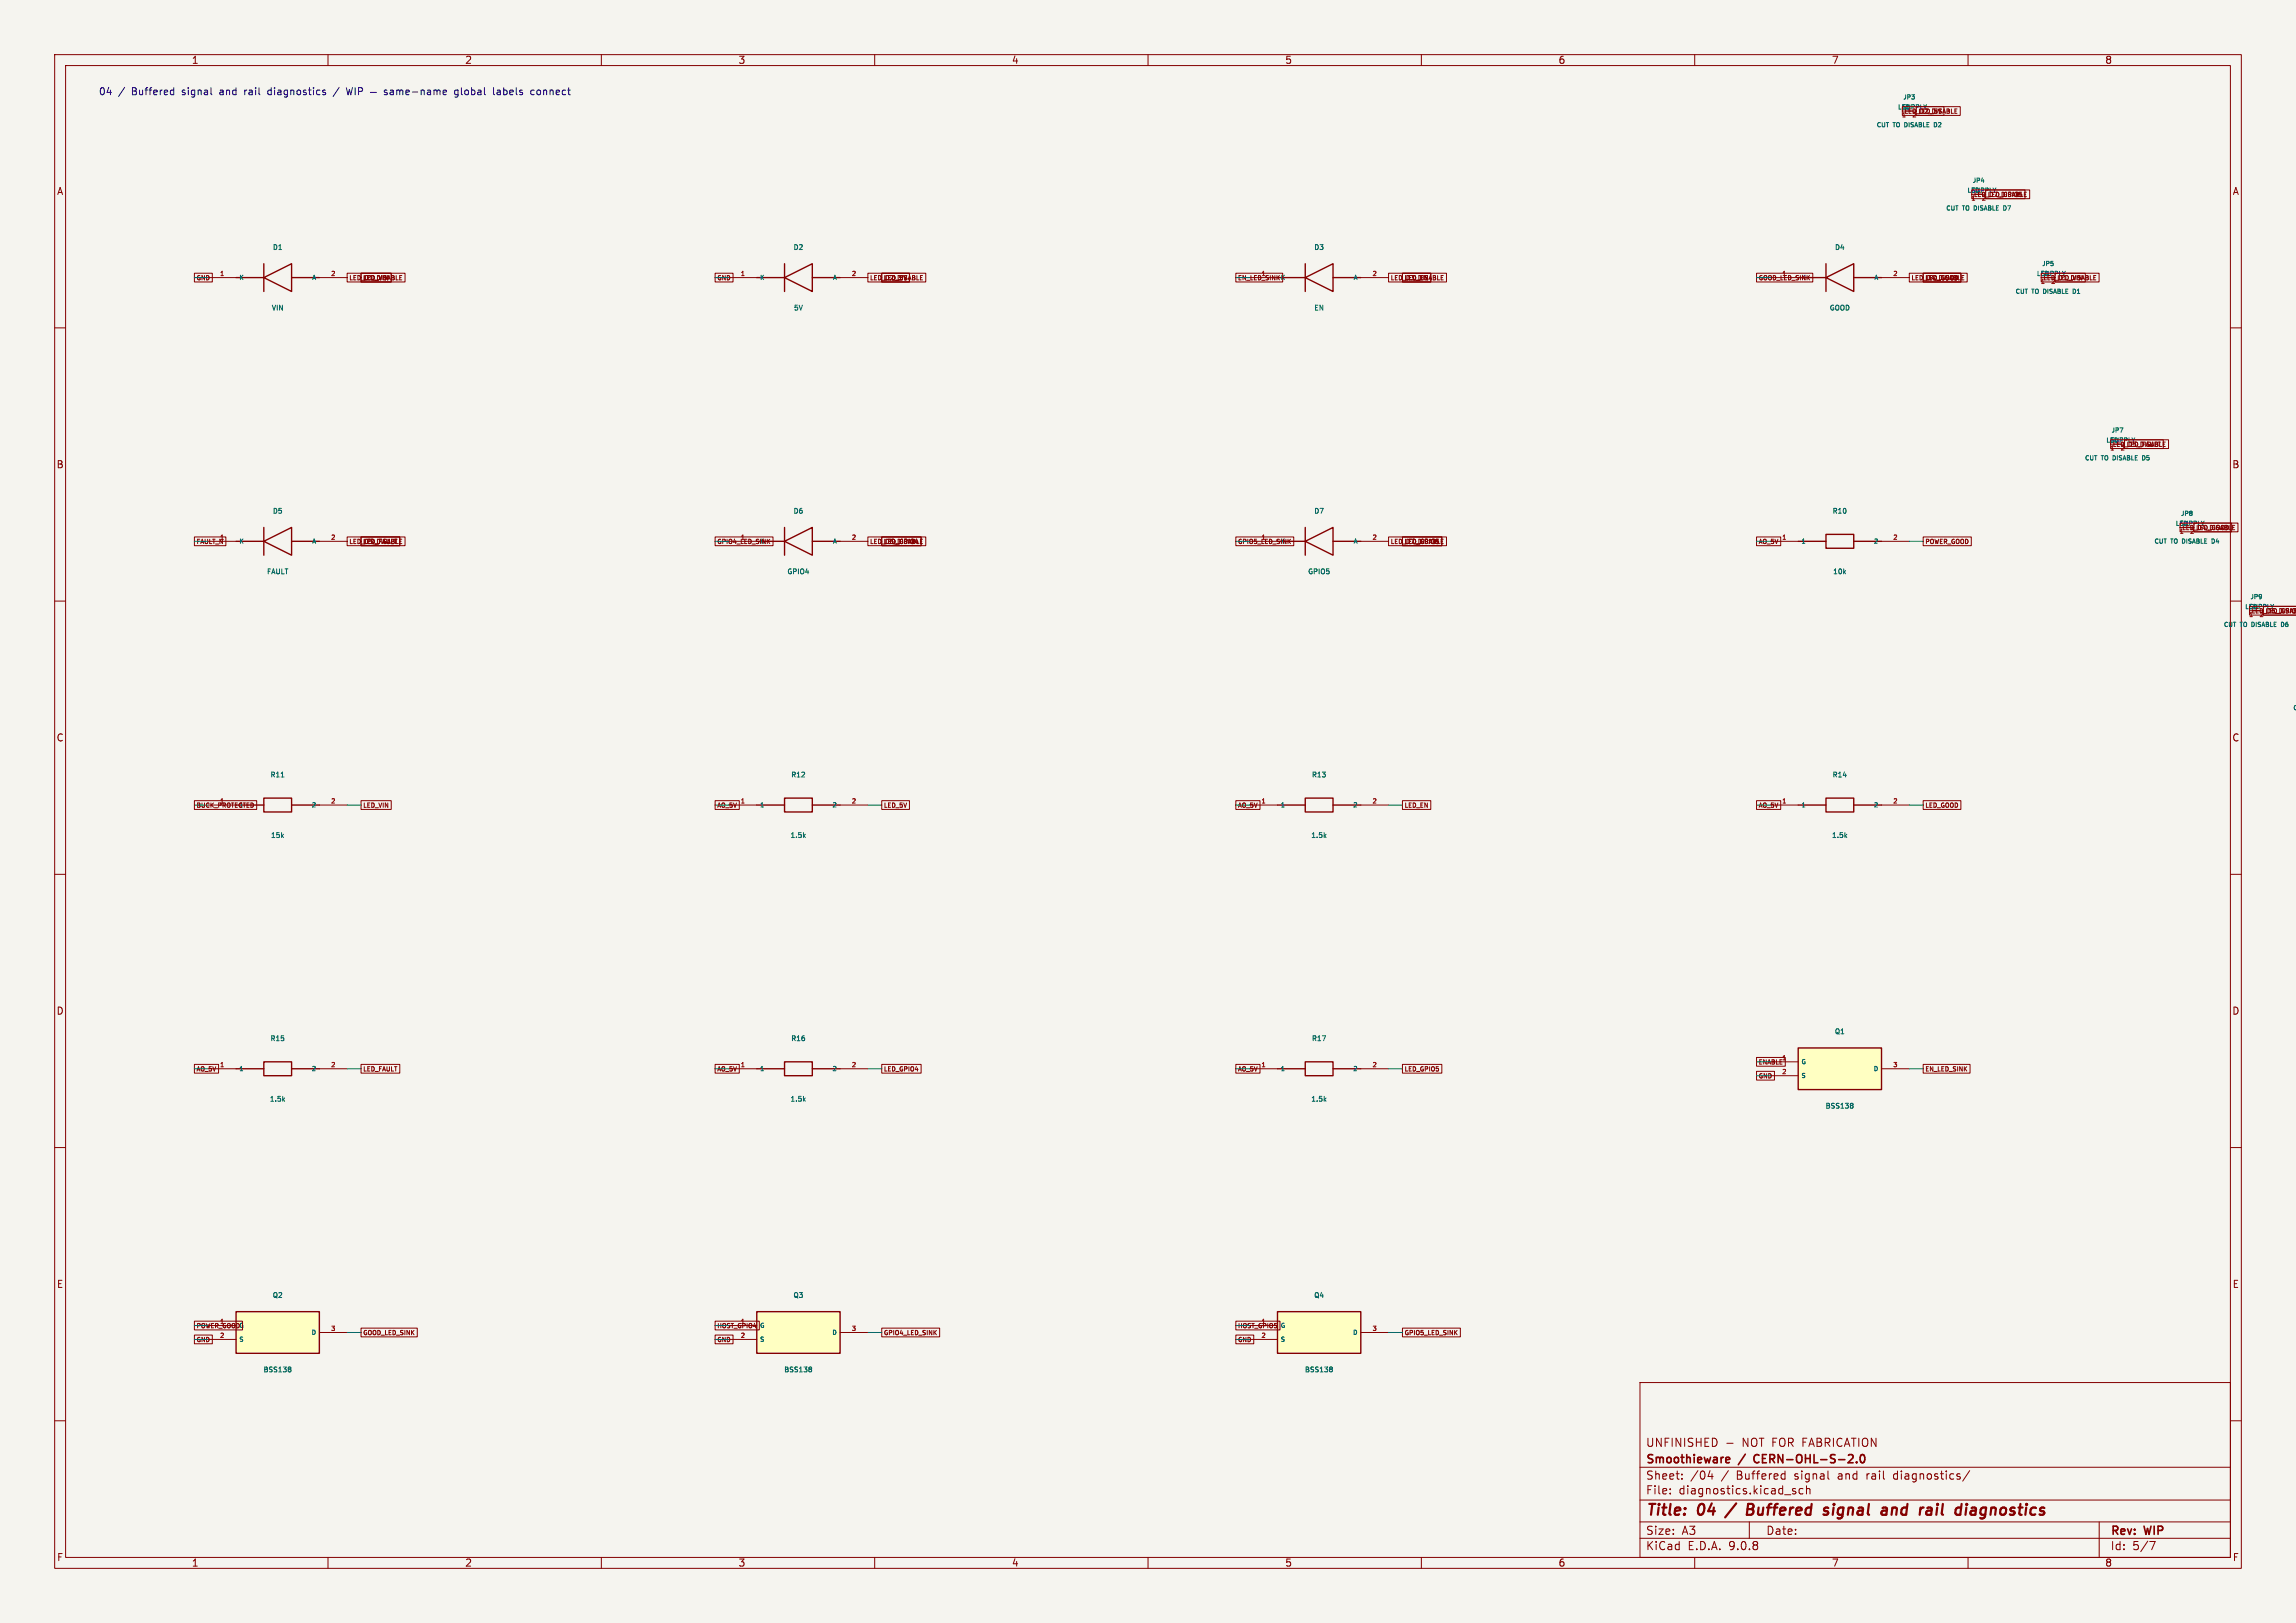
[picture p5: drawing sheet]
<svg xmlns="http://www.w3.org/2000/svg" width="420mm" height="297mm" viewBox="0 0 420 297" stroke-linecap="round" stroke-linejoin="round" font-family="sans-serif">
<defs><g id="words">
<g font-size="2.8" fill="#840000">
<text x="301" y="277.9">Title:</text>
<text x="310.6" y="277.9">04</text>
<text x="321.2" y="277.9">Buffered</text>
<text x="336.1" y="277.9">signal</text>
<text x="347.5" y="277.9">and</text>
<text x="355.2" y="277.9">rail</text>
<text x="362.6" y="277.9">diagnostics</text>
</g>
<g font-size="2.1" fill="#840000">
<text x="301" y="268.2">Smoothieware</text>
<text x="301" y="265">UNFINISHED</text>
<text x="318.2" y="268.2">/</text>
<text x="318.7" y="265">NOT FOR FABRICATION</text>
<text x="321.5" y="268.2">CERN-OHL-S-2.0</text>
<text x="301" y="273.7">File:</text>
<text x="301" y="271">Sheet:</text>
<text x="307.1" y="273.7">diagnostics.kicad_sch</text>
<text x="309.2" y="271">/04</text>
<text x="314.9" y="271">/</text>
<text x="317.8" y="271">Buffered</text>
<text x="328.5" y="271">signal</text>
<text x="336.6" y="271">and</text>
<text x="342" y="271">rail</text>
<text x="347.1" y="271">diagnostics/</text>
<text x="301" y="281.1">Size:</text>
<text x="307.6" y="281.1">A3</text>
<text x="323" y="281.1">Date:</text>
<text x="386" y="281.3">Rev:</text>
<text x="392.4" y="281.3">WIP</text>
<text x="301" y="283.9">KiCad</text>
<text x="308.7" y="283.9">E.D.A.</text>
<text x="316.3" y="283.9">9.0.8</text>
<text x="386" y="283.9">Id:</text>
<text x="390.1" y="283.9">5/7</text>
</g>
<g font-size="1.8" fill="#840000">
<text x="35" y="11.9">1</text>
<text x="85" y="11.9">2</text>
<text x="135" y="11.9">3</text>
<text x="185" y="11.9">4</text>
<text x="235" y="11.9">5</text>
<text x="285" y="11.9">6</text>
<text x="335" y="11.9">7</text>
<text x="385" y="11.9">8</text>
<text x="10.3" y="35.9">A</text>
<text x="408.3" y="35.9">A</text>
<text x="10.3" y="85.9">B</text>
<text x="408.2" y="85.9">B</text>
<text x="10.3" y="135.9">C</text>
<text x="408.2" y="135.9">C</text>
<text x="10.3" y="185.9">D</text>
<text x="408.2" y="185.9">D</text>
<text x="10.3" y="235.9">E</text>
<text x="408.3" y="235.9">E</text>
<text x="10.3" y="285.9">F</text>
<text x="35" y="286.9">1</text>
<text x="85" y="286.9">2</text>
<text x="135" y="286.9">3</text>
<text x="185" y="286.9">4</text>
<text x="235" y="286.9">5</text>
<text x="285" y="286.9">6</text>
<text x="335" y="286.9">7</text>
<text x="385" y="286.9">8</text>
<text x="408.3" y="285.9">F</text>
</g>
<g font-size="1.8" fill="#0000c2">
<text x="18" y="17.6">04</text>
<text x="21.7" y="17.6">/</text>
<text x="24.2" y="17.6">Buffered</text>
<text x="33.6" y="17.6">signal</text>
<text x="40.6" y="17.6">and</text>
<text x="45.4" y="17.6">rail</text>
<text x="49.8" y="17.6">diagnostics</text>
<text x="85" y="17.6">global</text>
<text x="92.2" y="17.6">labels</text>
<text x="99.3" y="17.6">connect</text>
</g>
<g font-size="1.3" fill="#006464">
<text x="49.8" y="45.9">D1</text>
<text x="145" y="45.9">D2</text>
<text x="240.3" y="45.9">D3</text>
<text x="335.5" y="45.9">D4</text>
<text x="49.6" y="57">VIN</text>
<text x="145.1" y="57">5V</text>
<text x="240.3" y="57">EN</text>
<text x="334.6" y="57">GOOD</text>
<text x="49.8" y="94.2">D5</text>
<text x="145" y="94.2">D6</text>
<text x="240.3" y="94.2">D7</text>
<text x="335.1" y="94.2">R10</text>
<text x="48.7" y="105.3">FAULT</text>
<text x="143.9" y="105.3">GPIO4</text>
<text x="239.1" y="105.3">GPIO5</text>
<text x="335.2" y="105.3">10k</text>
<text x="49.4" y="142.5">R11</text>
<text x="144.6" y="142.5">R12</text>
<text x="239.9" y="142.5">R13</text>
<text x="335.1" y="142.5">R14</text>
<text x="49.4" y="153.5">15k</text>
<text x="144.5" y="153.5">1.5k</text>
<text x="239.7" y="153.5">1.5k</text>
<text x="335" y="153.5">1.5k</text>
<text x="49.4" y="190.7">R15</text>
<text x="144.6" y="190.7">R16</text>
<text x="239.9" y="190.7">R17</text>
<text x="335.5" y="189.4">Q1</text>
<text x="49.2" y="201.8">1.5k</text>
<text x="144.5" y="201.8">1.5k</text>
<text x="239.7" y="201.8">1.5k</text>
<text x="333.8" y="203.1">BSS138</text>
<text x="49.8" y="237.7">Q2</text>
<text x="145" y="237.7">Q3</text>
<text x="240.3" y="237.7">Q4</text>
<text x="48.1" y="251.3">BSS138</text>
<text x="143.3" y="251.3">BSS138</text>
<text x="238.6" y="251.3">BSS138</text>
</g>
<g font-size="1.1" fill="#006464">
<text x="343.2" y="23.5">CUT</text>
<text x="346.3" y="23.5">TO</text>
<text x="348" y="18.4">JP3</text>
<text x="348.7" y="23.5">DISABLE</text>
<text x="354.4" y="23.5">D2</text>
<text x="360.7" y="33.6">JP4</text>
<text x="355.9" y="38.7">CUT</text>
<text x="359" y="38.7">TO</text>
<text x="361.4" y="38.7">DISABLE</text>
<text x="367.1" y="38.7">D7</text>
<text x="43.7" y="51.4">K</text>
<text x="56.9" y="51.4">A</text>
<text x="138.9" y="51.4">K</text>
<text x="152.2" y="51.4">A</text>
<text x="247.4" y="51.4">A</text>
<text x="342.7" y="51.4">A</text>
<text x="368.6" y="54">CUT</text>
<text x="371.7" y="54">TO</text>
<text x="373.4" y="48.9">JP5</text>
<text x="374.1" y="54">DISABLE</text>
<text x="379.8" y="54">D1</text>
<text x="386.1" y="79.4">JP7</text>
<text x="381.3" y="84.4">CUT</text>
<text x="384.4" y="84.4">TO</text>
<text x="386.8" y="84.4">DISABLE</text>
<text x="392.5" y="84.4">D5</text>
<text x="398.8" y="94.6">JP8</text>
<text x="43.7" y="99.7">K</text>
<text x="56.9" y="99.7">A</text>
<text x="152.2" y="99.7">A</text>
<text x="247.4" y="99.7">A</text>
<text x="329.4" y="99.7">1</text>
<text x="342.6" y="99.7">2</text>
<text x="394" y="99.7">CUT</text>
<text x="397.1" y="99.7">TO</text>
<text x="399.5" y="99.7">DISABLE</text>
<text x="405.2" y="99.7">D4</text>
<text x="411.5" y="109.8">JP9</text>
<text x="406.7" y="114.9">CUT</text>
<text x="409.8" y="114.9">TO</text>
<text x="412.2" y="114.9">DISABLE</text>
<text x="417.9" y="114.9">D6</text>
<text x="419.4" y="130.2">CUT</text>
<text x="56.9" y="147.9">2</text>
<text x="138.9" y="147.9">1</text>
<text x="152.1" y="147.9">2</text>
<text x="234.2" y="147.9">1</text>
<text x="247.4" y="147.9">2</text>
<text x="329.4" y="147.9">1</text>
<text x="342.6" y="147.9">2</text>
<text x="43.7" y="196.2">1</text>
<text x="56.9" y="196.2">2</text>
<text x="138.9" y="196.2">1</text>
<text x="152.1" y="196.2">2</text>
<text x="234.2" y="196.2">1</text>
<text x="247.4" y="196.2">2</text>
<text x="329.4" y="194.9">G</text>
<text x="329.4" y="197.5">S</text>
<text x="342.6" y="196.2">D</text>
<text x="43.7" y="245.7">S</text>
<text x="56.8" y="244.5">D</text>
<text x="138.9" y="243.2">G</text>
<text x="138.9" y="245.7">S</text>
<text x="152.1" y="244.5">D</text>
<text x="234.2" y="243.2">G</text>
<text x="234.2" y="245.7">S</text>
<text x="247.3" y="244.5">D</text>
</g>
<g font-size="1.1" fill="#840000">
<text x="347.1" y="20.1">LED</text>
<text x="347.8" y="20.1">SUPPLY</text>
<text x="348.3" y="21">LED_D2_DISABLE</text>
<text x="349.7" y="21.8">2</text>
<text x="350.8" y="21">LED_5V</text>
<text x="359.8" y="35.3">LED</text>
<text x="360.5" y="35.3">SUPPLY</text>
<text x="361" y="36.2">LED_D7_DISABLE</text>
<text x="362.4" y="37.1">2</text>
<text x="363.5" y="36.2">LED_GPIO5</text>
<text x="35.9" y="51.5">GND</text>
<text x="63.8" y="51.5">LED_D1_DISABLE</text>
<text x="66.3" y="51.5">LED_VIN</text>
<text x="131.1" y="51.5">GND</text>
<text x="159" y="51.5">LED_D2_DISABLE</text>
<text x="161.6" y="51.5">LED_5V</text>
<text x="226.4" y="51.5">EN_LED_SINK K</text>
<text x="230.6" y="50.5">1</text>
<text x="254.3" y="51.5">LED_D3_DISABLE</text>
<text x="256.8" y="51.5">LED_EN</text>
<text x="321.6" y="51.5">GOOD_LED_SINK</text>
<text x="329.4" y="51.4">K</text>
<text x="349.5" y="51.5">LED_D4_DISABLE</text>
<text x="352.1" y="51.5">LED_GOOD</text>
<text x="372.5" y="50.5">LED</text>
<text x="373.2" y="50.5">SUPPLY</text>
<text x="373.7" y="51.5">LED_D1_DISABLE</text>
<text x="375.1" y="52.3">2</text>
<text x="376.2" y="51.5">LED_VIN</text>
<text x="385.2" y="81">LED</text>
<text x="385.9" y="81">SUPPLY</text>
<text x="386.4" y="82">LED_D5_DISABLE</text>
<text x="387.8" y="82.8">2</text>
<text x="388.9" y="82">LED_FAULT</text>
<text x="35.9" y="99.7">FAULT_N</text>
<text x="63.8" y="99.7">LED_D5_DISABLE</text>
<text x="66.3" y="99.7">LED_FAULT</text>
<text x="131.1" y="99.7">GPIO4_LED_SINK</text>
<text x="138.9" y="99.7">K</text>
<text x="159" y="99.7">LED_D6_DISABLE</text>
<text x="161.6" y="99.7">LED_GPIO4</text>
<text x="226.4" y="99.7">GPIO5_LED_SINK</text>
<text x="234.2" y="99.7">K</text>
<text x="254.3" y="99.7">LED_D7_DISABLE</text>
<text x="256.8" y="99.7">LED_GPIO5</text>
<text x="321.6" y="99.7">AO_5V</text>
<text x="352.1" y="99.7">POWER_GOOD</text>
<text x="397.9" y="96.3">LED</text>
<text x="398.6" y="96.3">SUPPLY</text>
<text x="399.1" y="97.2">LED_D4_DISABLE</text>
<text x="400.5" y="98">2</text>
<text x="401.6" y="97.2">LED_GOOD</text>
<text x="410.6" y="111.5">LED</text>
<text x="411.3" y="111.5">SUPPLY</text>
<text x="411.8" y="112.4">LED_D6_DISABLE</text>
<text x="413.2" y="113.3">2</text>
<text x="414.3" y="112.4">LED_GPIO4</text>
<text x="35.9" y="148">BUCK_PROTECTED</text>
<text x="40.1" y="147.1">1</text>
<text x="43.7" y="147.9">1</text>
<text x="66.3" y="148">LED_VIN</text>
<text x="131.1" y="148">AO_5V</text>
<text x="161.6" y="148">LED_5V</text>
<text x="226.4" y="148">AO_5V</text>
<text x="256.8" y="148">LED_EN</text>
<text x="321.6" y="148">AO_5V</text>
<text x="352.1" y="148">LED_GOOD</text>
<text x="35.9" y="196.3">AO_5V</text>
<text x="66.3" y="196.3">LED_FAULT</text>
<text x="131.1" y="196.3">AO_5V</text>
<text x="161.6" y="196.3">LED_GPIO4</text>
<text x="226.4" y="196.3">AO_5V</text>
<text x="256.8" y="196.3">LED_GPIO5</text>
<text x="321.6" y="197.5">GND</text>
<text x="321.6" y="195">ENABLE</text>
<text x="325.9" y="194.1">1</text>
<text x="352.1" y="196.3">EN_LED_SINK</text>
<text x="35.9" y="245.8">GND</text>
<text x="35.9" y="243.3">POWER_GOODG</text>
<text x="40.1" y="242.3">1</text>
<text x="66.3" y="244.5">GOOD_LED_SINK</text>
<text x="131.1" y="245.8">GND</text>
<text x="131.1" y="243.3">HOST_GPIO4</text>
<text x="135.4" y="242.3">1</text>
<text x="161.6" y="244.5">GPIO4_LED_SINK</text>
<text x="226.4" y="243.3">HOST_GPIO5</text>
<text x="226.4" y="245.8">GND</text>
<text x="230.6" y="242.3">1</text>
<text x="256.8" y="244.5">GPIO5_LED_SINK</text>
</g>
<g font-size="1.1" fill="#a90000">
<text x="347.8" y="21.8">1</text>
<text x="360.5" y="37.1">1</text>
<text x="40.1" y="50.5">1</text>
<text x="60.4" y="50.5">2</text>
<text x="135.4" y="50.5">1</text>
<text x="155.7" y="50.5">2</text>
<text x="250.9" y="50.5">2</text>
<text x="325.9" y="50.5">1</text>
<text x="346.2" y="50.5">2</text>
<text x="373.2" y="52.3">1</text>
<text x="385.9" y="82.8">1</text>
<text x="40.1" y="98.8">1</text>
<text x="60.4" y="98.8">2</text>
<text x="135.4" y="98.8">1</text>
<text x="155.7" y="98.8">2</text>
<text x="230.6" y="98.8">1</text>
<text x="250.9" y="98.8">2</text>
<text x="325.9" y="98.8">1</text>
<text x="346.2" y="98.8">2</text>
<text x="398.6" y="98">1</text>
<text x="411.3" y="113.3">1</text>
<text x="60.4" y="147.1">2</text>
<text x="135.4" y="147.1">1</text>
<text x="155.7" y="147.1">2</text>
<text x="230.6" y="147.1">1</text>
<text x="250.9" y="147.1">2</text>
<text x="325.9" y="147.1">1</text>
<text x="346.2" y="147.1">2</text>
<text x="40.1" y="195.3">1</text>
<text x="60.4" y="195.3">2</text>
<text x="135.4" y="195.3">1</text>
<text x="155.7" y="195.3">2</text>
<text x="230.6" y="195.3">1</text>
<text x="250.9" y="195.3">2</text>
<text x="325.9" y="196.6">2</text>
<text x="346.2" y="195.3">3</text>
<text x="40.1" y="244.9">2</text>
<text x="60.4" y="243.6">3</text>
<text x="135.4" y="244.9">2</text>
<text x="155.7" y="243.6">3</text>
<text x="230.6" y="244.9">2</text>
<text x="250.9" y="243.6">3</text>
</g>
</g></defs>
<path d="M0 0h420v297h-420z" fill="#f5f4ef" stroke="#f5f4ef" stroke-width=".18"/>
<g fill="none" stroke="#840000" stroke-width=".18">
<path d="M10 10h400v277h-400zM12 12h396v273h-396zM60 10v2M110 10v2M160 10v2M210 10v2M260 10v2M310 10v2M360 10v2M228.6 50.8h5.1M248.9 50.8h5.1M10 60h2"/>
<path d="M408 60h2M228.6 99.1h5.1M248.9 99.1h5.1M10 110h2M408 110h2M10 160h2M38.1 147.3h5.1M58.4 147.3h5.1M228.6 147.3h5.1M248.9 147.3h5.1M408 160h2M10 210h2"/>
<path d="M408 210h2M300 253h108v32h-108zM10 260h2M300 278.5h108M300 274.5h108M300 268.5h108M305.5 273.2v.2M305.5 272.5v.1M307.7 270.5v.2M307.7 269.8v.1M312.8 269.1l-.4 1.1h1M313.2 269.7v1"/>
<path d="M315.9 264.1h1.1M320 278.5v3M326.1 269.7l.4 .1M326.5 269.2v1.5M326.5 270.6l-.4 .1M327.9 272.8l.5 .2 .1 .2-.2 .2-.4-.1M327.9 272.5h.5M329.8 272.5l-.4-.1-.3 .3v.4l.1 .2h.6M330.4 272.5l.3-.1 .3 .1 .1 .9M330.4 271.9v1.5M346.4 269.8v.7M360.3 269.1l-1.3 1.9"/>
<path d="M384 278.5v6.5M408 260h2M60 285v2M110 285v2M160 285v2M210 285v2M260 285v2M300 281.5h108M310 285v2M360 285v2M393.2 282.1h1l-.6 1.5"/>
</g>
<g fill="none" stroke="#840000" stroke-width=".4">
<path d="M317.6 275.1l-2 2.6M319.7 276.2h.6M320.3 276.2l.3 .1M320.4 275.2h-.6l-.3 2 1-.1M320.5 276.1l-.2 .1M333.7 276.4l.5 .1 .2 .3-.1 .3-.6 .1M333.8 276l.2-.1 .4 .1M335.4 275.9l-.2 1.3M346.2 275.9l-.2 1.3M346.7 275.9l-.6 .2M354.3 275.3l.1-.1v.2zM354.4 275.9l-.2 1.3"/>
<path d="M354.5 275.3l-.1 .1M360.5 277.1l.2 .1 .6-.1M360.6 276l.2-.1 .6 .1-.1 1.2M361.4 276.3l-.8 .2"/>
</g>
<path d="M315.9 266.7l.4 .1 .1 .2-.7 .2M316.3 267.6l-.4 .1M321 266.4l-.2 .4 .2 .7M338 267.7h1M338.9 266.3v.5M339.6 267.5v.2M340.4 266.3l.2-.1a.8 .8 0 0 1 .5 .7 .8 .8 0 0 1-.5 .8l-.2-.2-.1-.4z" fill="none" stroke="#840000" stroke-width=".3"/>
<g fill="none" stroke="#840000" stroke-width=".25">
<path d="M233.7 50.8h5.1M238.8 50.8l5-2.5v5zM238.8 48.3v5M243.8 50.8h5.1M233.7 99.1h5.1M238.8 99.1l5-2.6v5.1zM238.8 96.5v5.1M243.8 99.1h5.1M43.2 147.3h5.1M48.3 146.1h5v2.5h-5zM53.3 147.3h5.1M233.7 147.3h5.1"/>
<path d="M238.8 146.1h5v2.5h-5zM243.8 147.3h5.1"/>
</g>
<path d="M366.8 37.7h-.3v.8l.3-.1M379.5 52.9h-.3v.8h.3M392.2 83.4h-.3v.8l.3-.1M404.9 98.7l-.3-.1v.8h.3M417.6 113.9h-.3v.8l.3-.1M51.4 142.2h.5M242.3 152.9l.3 .4M242.6 152.7l-.4 .3" fill="none" stroke="#006464" stroke-width=".18"/>
<path d="M328.9 191.8h15.3v7.6h-15.3z" fill="#ffffc2"/>
<g fill="none" stroke="#840000" stroke-width=".25">
<path d="M43.2 99.1h5.1M48.3 99.1l5-2.6v5.1zM48.3 96.5v5.1M53.3 99.1h5.1M138.4 99.1h5.1M143.5 99.1l5.1-2.6v5.1zM143.5 96.5v5.1M148.6 99.1h5.1M138.4 147.3h5.1M143.5 146.1h5.1v2.5h-5.1zM148.6 147.3h5.1M328.9 147.3h5.1"/>
<path d="M334 146.1h5.1v2.5h-5.1zM339.1 147.3h5.1M233.7 195.6h5.1M238.8 194.3h5v2.6h-5zM243.8 195.6h5.1M328.9 191.8h15.3v7.6h-15.3z"/>
</g>
<g fill="none" stroke="#840000" stroke-width=".18">
<path d="M38.1 99.1h5.1M58.4 99.1h5.1M133.3 99.1h5.1M153.7 99.1h5M133.3 147.3h5.1M153.7 147.3h5M323.8 147.3h5.1M344.2 147.3h5M228.6 195.6h5.1M248.9 195.6h5.1M323.8 194.3h5.1M323.8 196.9h5.1"/>
<path d="M344.2 195.6h5"/>
</g>
<path d="M354.1 22.5l-.3-.1v.8h.3M147.1 152.9l.2 .4M147.3 152.7l-.3 .3M337.6 152.9l.2 .4M337.8 152.7l-.3 .3M242.3 201.2l.3 .3M242.6 200.9l-.4 .4M338.8 201.9l.2 .2-.2 .2 .2 .3-.2 .2" fill="none" stroke="#006464" stroke-width=".18"/>
<path d="M138.4 240h15.3v7.6h-15.3z" fill="#ffffc2"/>
<path d="M328.9 50.8h5.1M334 50.8l5.1-2.5v5zM334 48.3v5M339.1 50.8h5.1M138.4 240h15.3v7.6h-15.3z" fill="none" stroke="#840000" stroke-width=".25"/>
<path d="M323.8 50.8h5.1M344.2 50.8h5M133.3 242.6h5.1M133.3 245.1h5.1M153.7 243.8h5" fill="none" stroke="#840000" stroke-width=".18"/>
<path d="M148.3 250.2l.2 .1-.2 .2 .2 .4-.2 .2" fill="none" stroke="#006464" stroke-width=".18"/>
<path d="M43.2 240h15.2v7.6h-15.2z" fill="#ffffc2"/>
<path d="M43.2 50.8h5.1M48.3 50.8l5-2.5v5zM48.3 48.3v5M53.3 50.8h5.1M43.2 240h15.2v7.6h-15.2z" fill="none" stroke="#840000" stroke-width=".25"/>
<path d="M38.1 50.8h5.1M58.4 50.8h5.1M38.1 242.6h5.1M38.1 245.1h5.1M58.4 243.8h5.1" fill="none" stroke="#840000" stroke-width=".18"/>
<path d="M53 250.2l.2 .1-.2 .2 .2 .4-.2 .2" fill="none" stroke="#006464" stroke-width=".18"/>
<path d="M233.7 240h15.2v7.6h-15.2z" fill="#ffffc2"/>
<g fill="none" stroke="#840000" stroke-width=".25">
<path d="M138.4 50.8h5.1M143.5 50.8l5.1-2.5v5zM143.5 48.3v5M148.6 50.8h5.1M328.9 99.1h5.1M334 97.8h5.1v2.5h-5.1zM339.1 99.1h5.1M43.2 195.6h5.1M48.3 194.3h5v2.6h-5zM53.3 195.6h5.1M138.4 195.6h5.1M143.5 194.3h5.1v2.6h-5.1z"/>
<path d="M148.6 195.6h5.1M233.7 240h15.2v7.6h-15.2z"/>
</g>
<g fill="none" stroke="#840000" stroke-width=".18">
<path d="M348 19.5h10.6v1.6h-10.6zM350.5 19.5h5.1v1.6h-5.1zM360.7 34.8h10.6v1.6h-10.6zM363.2 34.8h7.2v1.6h-7.2zM35.6 50h3.2v1.6h-3.2zM63.5 50h10.6v1.6h-10.6zM66 50h5.6v1.6h-5.6zM130.8 50h3.3v1.6h-3.3zM133.3 50.8h5.1M153.7 50.8h5M158.7 50h10.6v1.6h-10.6zM161.3 50h5.1v1.6h-5.1z"/>
<path d="M226.1 50h8.5v1.6h-8.5zM254 50h10.6v1.6h-10.6zM256.5 50h5.2v1.6h-5.2zM321.3 50h10.3v1.6h-10.3zM349.2 50h10.6v1.6h-10.6zM351.8 50h6.9v1.6h-6.9zM373.4 50h10.6v1.6h-10.6zM375.9 50h5.5v1.6h-5.5zM35.6 98.3h5.7v1.6h-5.7zM63.5 98.3h10.6v1.6h-10.6zM66 98.3h7.1v1.6h-7.1zM130.8 98.3h10.6v1.6h-10.6z"/>
<path d="M158.7 98.3h10.6v1.6h-10.6zM161.3 98.3h7.2v1.6h-7.2zM226.1 98.3h10.6v1.6h-10.6zM254 98.3h10.6v1.6h-10.6zM256.5 98.3h7.2v1.6h-7.2zM321.3 98.3h4.4v1.6h-4.4zM323.8 99.1h5.1M344.2 99.1h5M351.8 98.3h8.8v1.6h-8.8zM386.1 80.5h10.6v1.6h-10.6zM388.6 80.5h7.1v1.6h-7.1zM398.8 95.7h10.6v1.6h-10.6z"/>
<path d="M401.3 95.7h6.9v1.6h-6.9zM411.5 111h8.5h-6v1.6h6h-8.5zM35.6 146.5h11.4v1.6h-11.4zM66 146.5h5.6v1.6h-5.6zM130.8 146.5h4.4v1.6h-4.4zM161.3 146.5h5.1v1.6h-5.1zM226.1 146.5h4.4v1.6h-4.4zM256.5 146.5h5.2v1.6h-5.2zM321.3 146.5h4.4v1.6h-4.4zM351.8 146.5h6.9v1.6h-6.9zM35.6 194.8h4.4v1.6h-4.4zM38.1 195.6h5.1"/>
<path d="M58.4 195.6h5.1M66 194.8h7.1v1.6h-7.1zM130.8 194.8h4.4v1.6h-4.4zM133.3 195.6h5.1M153.7 195.6h5M161.3 194.8h7.2v1.6h-7.2zM226.1 194.8h4.4v1.6h-4.4zM256.5 194.8h7.2v1.6h-7.2zM321.3 196h3.3v1.7h-3.3zM321.3 193.5h5.3v1.6h-5.3zM351.8 194.8h8.6v1.6h-8.6zM35.6 244.3h3.2v1.6h-3.2z"/>
<path d="M35.6 241.8h8.8v1.6h-8.8zM66 243h10.3v1.6h-10.3zM130.8 244.3h3.3v1.6h-3.3zM130.8 241.8h8.1v1.6h-8.1zM161.3 243h10.6v1.6h-10.6zM226.1 241.8h8v1.6h-8zM226.1 244.3h3.2v1.6h-3.2zM228.6 242.6h5.1M228.6 245.1h5.1M248.9 243.8h5.1M256.5 243h10.6v1.6h-10.6z"/>
</g>
<path d="M51.8 201.2l.3 .3M52.1 200.9l-.4 .4M147.1 201.2l.2 .3M147.3 200.9l-.3 .4M243.5 250.2l.2 .1-.2 .2 .2 .4-.2 .2" fill="none" stroke="#006464" stroke-width=".18"/>
<g fill="none" stroke="#009600" stroke-width=".18">
<path d="M35.6 50.8h2.5M130.8 50.8h2.5M226.1 50.8h2.5M321.3 50.8h2.5M35.6 99.1h2.5M130.8 99.1h2.5M226.1 99.1h2.5M321.3 99.1h2.5M349.2 99.1h2.6M35.6 147.3h2.5M63.5 147.3h2.5M130.8 147.3h2.5"/>
<path d="M158.7 147.3h2.6M226.1 147.3h2.5M254 147.3h2.5M321.3 147.3h2.5M349.2 147.3h2.6M35.6 195.6h2.5M63.5 195.6h2.5M130.8 195.6h2.5M158.7 195.6h2.6M226.1 195.6h2.5M254 195.6h2.5M321.3 196.9h2.5"/>
<path d="M321.3 194.3h2.5M349.2 195.6h2.6M35.6 245.1h2.5M35.6 242.6h2.5M63.5 243.8h2.5M130.8 245.1h2.5M130.8 242.6h2.5M158.7 243.8h2.6M226.1 245.1h2.5M226.1 242.6h2.5M254 243.8h2.5"/>
</g>
<g fill="none" stroke="#0000c2" stroke-width=".18">
<path d="M31.4 16.5h.4M31.8 16v1.3M31.8 17.3h-.4M44.8 16.5v.8M44.9 16.5l-.1 .2M49.5 16.5h-.4l-.1 .2 .1 .5 .4 .1M59.4 16.9l.2 .2-.2 .2M59.4 16.5h.1M62.1 16l-1.2 1.7M63.4 16l.3 1.3 .2-.9 .3 .9 .3-1.3M65 16v1.3M65.6 16.7h.6l.1-.2v-.3l-.7-.2v1.3"/>
<path d="M67.7 16.9h1.2M70.8 16.5h-.3l-.2 .2v.1l.5 .2v.3h-.5M71.4 16.5h.5l.1 .8M72 16.8h-.5l-.2 .2 .2 .3h.5M72.6 16.6l.3-.1 .2 .2M72.6 16.5v.8M73.1 16.7l.2-.2h.3l.1 .8M73.1 16.7v.6M74.2 16.9l.7-.1-.1-.3h-.4l-.2 .2 .1 .6h.5M75.4 16.8h1M77 16.6l.2-.1h.3l.1 .8M77 16.5v.8"/>
<path d="M78.2 16.5h.5l.1 .8M78.8 16.8h-.5l-.2 .2 .2 .3h.5M79.4 16.6l.4-.1 .1 .2M79.4 16.5v.8M79.9 16.7l.2-.2h.3l.1 .8M79.9 16.7v.6M81.1 16.9l.6-.1-.1-.3h-.4l-.1 .2v.6h.5M83.8 16.5h-.4l-.2 .2 .1 .6h.5M83.8 16.5v1l-.3 .3-.3-.1M84.4 16l.1 1.3M90.3 17.2l.2 .1M91 16.5h.5v.8"/>
<path d="M91.5 16.8h-.4l-.2 .2 .2 .3h.4M97.3 16.5h.4M97.7 17.3h-.4M98.8 16.5h-.3l-.3 .2 .1 .6h.5"/>
</g>
<use href="#words"/>
</svg>
